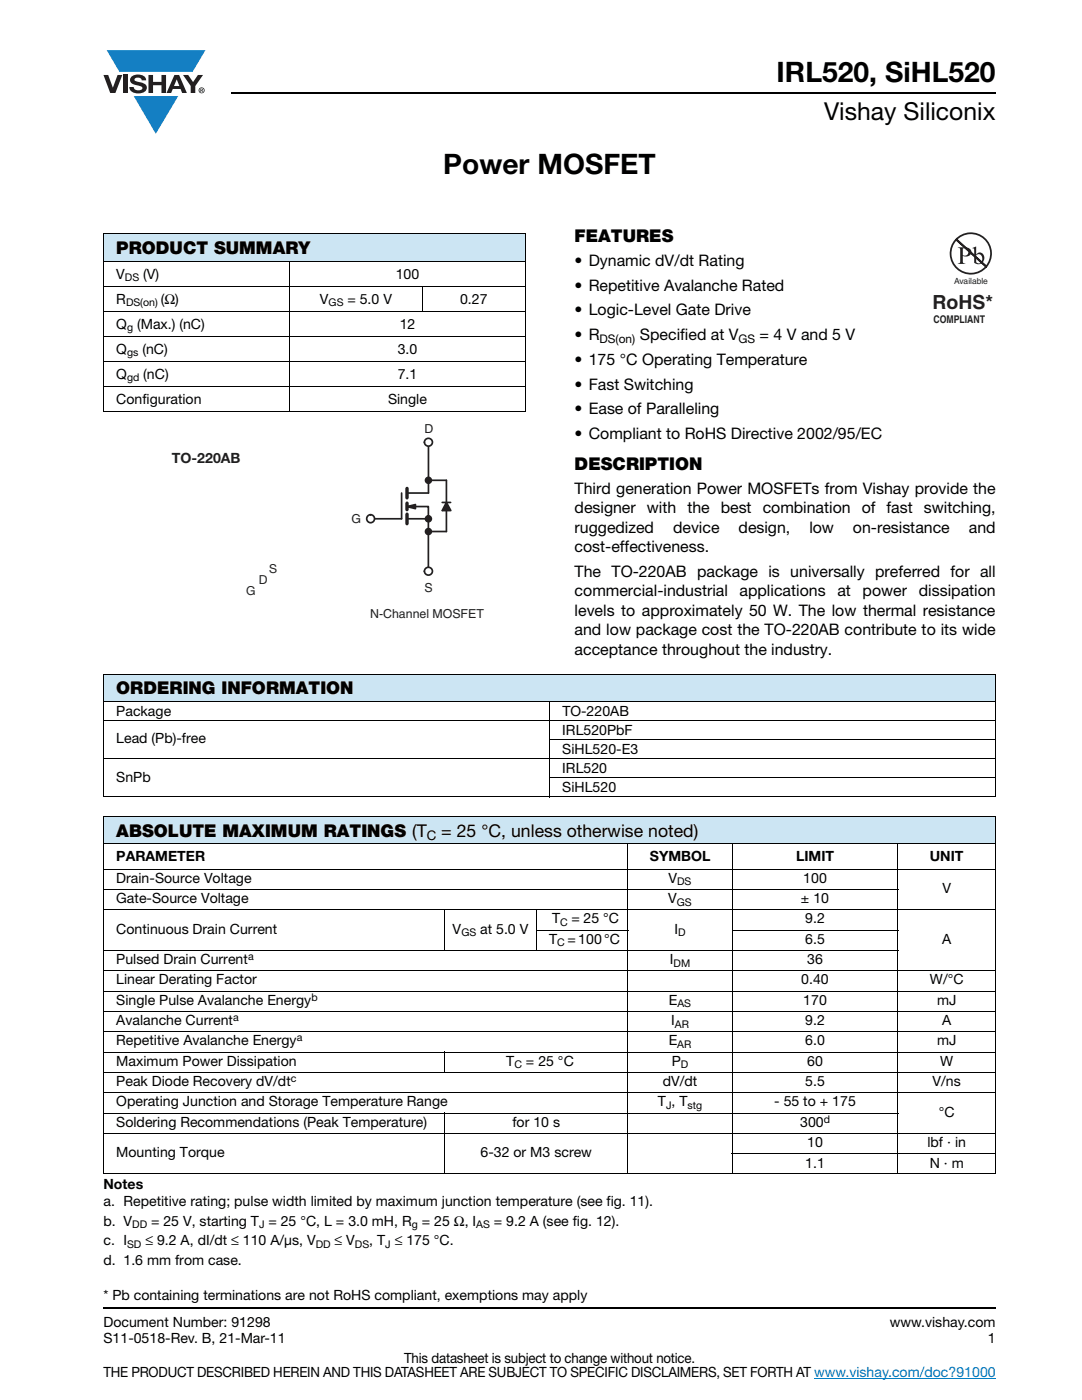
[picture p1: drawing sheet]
<svg xmlns="http://www.w3.org/2000/svg" width="216mm" height="279mm" viewBox="0 0 216 279" stroke-linecap="round" stroke-linejoin="round" font-family="sans-serif">
<defs><g id="words">
<g font-size="5.6">
<text x="155" y="16.4">IRL520, SiHL520</text>
<text x="88.4" y="34.8">Power MOSFET</text>
</g>
<text font-size="4.9" x="164.5" y="24">Vishay Siliconix</text>
<text font-size="3.9" fill="#231f20" x="186.1" y="61.6">RoHS*</text>
<g font-size="3.5">
<text x="23.2" y="50.7">PRODUCT SUMMARY</text>
<text x="114.7" y="48.3">FEATURES</text>
<text x="114.7" y="93.9">DESCRIPTION</text>
<text x="23.2" y="138.6">ORDERING INFORMATION</text>
<text x="23.2" y="167">ABSOLUTE MAXIMUM RATINGS (T</text>
<text x="88.1" y="167">= 25 °C, unless otherwise noted)</text>
</g>
<g font-size="3.2">
<text x="114.7" y="53">• Dynamic dV/dt Rating</text>
<text x="114.7" y="58">• Repetitive Avalanche Rated</text>
<text x="114.7" y="62.9">• Logic-Level Gate Drive</text>
<text x="114.7" y="67.9">• R</text>
<text x="127.7" y="67.9">Specified at V</text>
<text x="151.6" y="67.9">= 4 V and 5 V</text>
<text x="114.7" y="72.8">• 175 °C Operating Temperature</text>
<text x="114.7" y="77.7">• Fast Switching</text>
<text x="114.7" y="82.7">• Ease of Paralleling</text>
<text x="114.7" y="87.6">• Compliant to RoHS Directive 2002/95/EC</text>
<text x="114.7" y="98.6">Third generation Power MOSFETs from Vishay provide the</text>
<text x="114.7" y="102.4">designer with the best combination of fast switching,</text>
<text x="114.7" y="106.3">ruggedized</text>
<text x="134.3" y="106.3">device</text>
<text x="147.4" y="106.3">design,</text>
<text x="161.5" y="106.3">low</text>
<text x="170.2" y="106.3">on-resistance</text>
<text x="193.3" y="106.3">and</text>
<text x="114.7" y="110.2">cost-effectiveness.</text>
<text x="114.7" y="115.1">The TO-220AB package is universally preferred for all</text>
<text x="114.7" y="119">commercial-industrial</text>
<text x="147.6" y="119">applications</text>
<text x="167.1" y="119">at</text>
<text x="172.1" y="119">power</text>
<text x="183.3" y="119">dissipation</text>
<text x="114.7" y="122.9">levels to approximately 50 W. The low thermal resistance</text>
<text x="114.7" y="126.8">and low package cost the TO-220AB contribute to its wide</text>
<text x="114.7" y="130.7">acceptance throughout the industry.</text>
</g>
<g font-size="2.8">
<text x="23.2" y="55.6">V</text>
<text x="28.6" y="55.6">(V)</text>
<text x="79" y="55.6">100</text>
<text x="23.2" y="65.6">Q</text>
<text x="23.2" y="60.6">R</text>
<text x="27.3" y="65.6">(Max.) (nC)</text>
<text x="32.1" y="60.6">(Ω)</text>
<text x="63.8" y="60.6">V</text>
<text x="69.3" y="60.6">= 5.0 V</text>
<text x="79.8" y="65.6">12</text>
<text x="91.8" y="60.6">0.27</text>
<text x="23.2" y="70.6">Q</text>
<text x="28.4" y="70.6">(nC)</text>
<text x="79.4" y="70.6">3.0</text>
<text x="23.2" y="75.6">Q</text>
<text x="28.6" y="75.6">(nC)</text>
<text x="79.4" y="75.6">7.1</text>
<text x="23.2" y="80.6">Configuration</text>
<text x="77.4" y="80.6">Single</text>
<text x="23.2" y="142.8">Package</text>
<text x="112.2" y="142.8">TO-220AB</text>
<text x="23.2" y="148.4">Lead (Pb)-free</text>
<text x="112.2" y="146.6">IRL520PbF</text>
<text x="23.2" y="156">SnPb</text>
<text x="112.2" y="150.4">SiHL520-E3</text>
<text x="112.2" y="154.2">IRL520</text>
<text x="112.2" y="158">SiHL520</text>
<text x="23.2" y="171.8">PARAMETER</text>
<text x="129.7" y="171.8">SYMBOL</text>
<text x="158.8" y="171.8">LIMIT</text>
<text x="185.5" y="171.8">UNIT</text>
<text x="23.2" y="176.2">Drain-Source Voltage</text>
<text x="133.4" y="176.2">V</text>
<text x="160.3" y="176.2">100</text>
<text x="188" y="178.2">V</text>
<text x="23.2" y="180.3">Gate-Source Voltage</text>
<text x="110.2" y="184.3">T</text>
<text x="114" y="184.3">= 25 °C</text>
<text x="133.3" y="180.3">V</text>
<text x="159.8" y="180.3">± 10</text>
<text x="160.7" y="184.3">9.2</text>
<text x="23.2" y="186.3">Continuous Drain Current</text>
<text x="90.3" y="186.3">V</text>
<text x="95.8" y="186.3">at 5.0 V</text>
<text x="109.6" y="188.4">T</text>
<text x="113.2" y="188.4">= 100 °C</text>
<text x="134.6" y="186.3">I</text>
<text x="160.7" y="188.4">6.5</text>
<text x="188" y="188.4">A</text>
<text x="23.2" y="192.4">Pulsed Drain Current</text>
<text x="23.2" y="196.5">Linear Derating Factor</text>
<text x="133.7" y="192.4">I</text>
<text x="159.9" y="196.5">0.40</text>
<text x="161.1" y="192.4">36</text>
<text x="185.6" y="196.5">W/°C</text>
<text x="23.2" y="200.5">Single Pulse Avalanche Energy</text>
<text x="133.5" y="200.5">E</text>
<text x="160.3" y="200.5">170</text>
<text x="187" y="200.5">mJ</text>
<text x="23.2" y="204.6">Avalanche Current</text>
<text x="23.2" y="208.6">Repetitive Avalanche Energy</text>
<text x="133.4" y="208.6">E</text>
<text x="133.9" y="204.6">I</text>
<text x="160.7" y="204.6">9.2</text>
<text x="160.7" y="208.6">6.0</text>
<text x="187" y="208.6">mJ</text>
<text x="188" y="204.6">A</text>
<text x="23.2" y="212.7">Maximum Power Dissipation</text>
<text x="101" y="212.7">T</text>
<text x="104.9" y="212.7">= 25 °C</text>
<text x="134" y="212.7">P</text>
<text x="161.1" y="212.7">60</text>
<text x="187.6" y="212.7">W</text>
<text x="23.2" y="216.8">Peak Diode Recovery dV/dt</text>
<text x="23.2" y="220.8">Operating Junction and Storage Temperature Range</text>
<text x="131.3" y="220.8">T , T</text>
<text x="132.2" y="216.8">dV/dt</text>
<text x="154.5" y="220.8">- 55 to + 175</text>
<text x="160.7" y="216.8">5.5</text>
<text x="186.1" y="216.8">V/ns</text>
<text x="23.2" y="224.9">Soldering Recommendations (Peak Temperature)</text>
<text x="102.3" y="224.9">for 10 s</text>
<text x="159.7" y="224.9">300</text>
<text x="187.3" y="222.8">°C</text>
<text x="23.2" y="231">Mounting Torque</text>
<text x="95.9" y="231">6-32 or M3 screw</text>
<text x="160.7" y="233">1.1</text>
<text x="161.1" y="228.9">10</text>
<text x="185.1" y="228.9">lbf · in</text>
<text x="185.5" y="233">N · m</text>
<text x="20.6" y="237.2">Notes</text>
<text x="20.6" y="240.7">a. Repetitive rating; pulse width limited by maximum junction temperature (see fig. 11).</text>
<text x="20.6" y="244.6">b. V</text>
<text x="30.1" y="244.6">= 25 V, starting T = 25 °C, L = 3.0 mH, R</text>
<text x="84.2" y="244.6">= 25 Ω, I</text>
<text x="98.6" y="244.6">= 9.2 A (see fig. 12).</text>
<text x="20.6" y="248.5">c. I</text>
<text x="29" y="248.5">≤ 9.2 A, dI/dt ≤ 110 A/μs, V</text>
<text x="66.8" y="248.5">≤ V</text>
<text x="73.7" y="248.5">, T ≤ 175 °C.</text>
<text x="20.6" y="252.4">d. 1.6 mm from case.</text>
<text x="20.6" y="259.5">* Pb containing terminations are not RoHS compliant, exemptions may apply</text>
<text x="20.6" y="264.9">Document Number: 91298</text>
<text x="20.6" y="268.1">S11-0518-Rev. B, 21-Mar-11</text>
<text x="177.5" y="264.9">www.vishay.com</text>
<text x="197.1" y="268.1">1</text>
<text x="20.6" y="274.8">THE PRODUCT DESCRIBED HEREIN AND THIS DATASHEET ARE SUBJECT TO SPECIFIC DISCLAIMERS, SET FORTH AT www.vishay.com/doc?91000</text>
<text x="80.7" y="272">This datasheet is subject to change without notice.</text>
</g>
<text font-size="2.8" fill="#211e1e" x="34.3" y="92.5">TO-220AB</text>
<text font-size="2.6" x="85.2" y="167.7">C</text>
<g font-size="2.5" fill="#231f20">
<text x="84.7" y="86.4">D</text>
<text x="70.1" y="104.4">G</text>
<text x="49.1" y="118.8">G</text>
<text x="51.7" y="116.6">D</text>
<text x="53.7" y="114.3">S</text>
<text x="84.7" y="118.2">S</text>
<text x="73.9" y="123.4">N-Channel MOSFET</text>
</g>
<g font-size="2.4">
<text x="119.6" y="68.4">DS(on)</text>
<text x="147.3" y="68.4">GS</text>
</g>
<g font-size="2.1">
<text x="24.9" y="56.1">DS</text>
<text x="25.1" y="61.1">DS(on)</text>
<text x="65.6" y="61.1">GS</text>
<text x="25.4" y="66.1">g</text>
<text x="25.4" y="71.1">gs</text>
<text x="25.4" y="76.1">gd</text>
<text x="135.1" y="176.7">DS</text>
<text x="111.8" y="184.8">C</text>
<text x="135.1" y="180.8">GS</text>
<text x="49.5" y="191.6">a</text>
<text x="92.1" y="186.8">GS</text>
<text x="111.2" y="188.9">C</text>
<text x="135.3" y="186.8">D</text>
<text x="134.4" y="192.9">DM</text>
<text x="46.5" y="203.8">a</text>
<text x="62.1" y="199.7">b</text>
<text x="135.2" y="201">AS</text>
<text x="59.2" y="207.8">a</text>
<text x="134.7" y="205.1">AR</text>
<text x="135.1" y="209.1">AR</text>
<text x="58.1" y="215.9">c</text>
<text x="102.6" y="213.2">C</text>
<text x="135.9" y="213.2">D</text>
<text x="132.9" y="221.3">J</text>
<text x="137.2" y="221.3">stg</text>
<text x="164.4" y="224">d</text>
<text x="26.4" y="245.2">DD</text>
<text x="51.7" y="245.2">J</text>
<text x="82.2" y="245.2">g</text>
<text x="95" y="245.2">AS</text>
<text x="25.4" y="249">SD</text>
<text x="63" y="249">DD</text>
<text x="70.8" y="249">DS</text>
<text x="76.9" y="249">J</text>
</g>
<text font-size="2.1" fill="#231f20" x="186.3" y="64.5">COMPLIANT</text>
<text font-size="1.7" fill="#231f20" x="190.4" y="56.7">Available</text>
</g></defs>
<g fill="#147fc3">
<path d="M21.3 10h19.7l-2.6 4.4h-1.1h-13.5z"/>
<path d="M26.7 19.2h8.9l-4.5 7.5z"/>
</g>
<g fill="#231f20">
<path d="M20.6 15h1l.9 2.5 1-2.5h.9l-1.4 3.6h-1z"/>
<path d="M24.6 15h.9v3.6h-.9z"/>
<path d="M26.3 15.3a2.1 2.1 0 0 1 2.8 .3l.1 .4h-.9a.79 .79 0 0 0-.7-.5 .79 .79 0 0 0-.8 .4l.3 .3 1 .2a1.08 1.08 0 0 1 1.2 1.1 1.08 1.08 0 0 1-1.1 1.1 1.73 1.73 0 0 1-2.4-1.2h.9a.96 .96 0 0 0 .8 .6 .96 .96 0 0 0 .9-.4 1.31 1.31 0 0 0-1.2-.6 1.03 1.03 0 0 1-1.1-.6 1.03 1.03 0 0 1 .2-1.1z"/>
<path d="M29.6 15h.9v1.3h1.7v-1.3h.9v3.6h-.9v-1.6h-1.7v1.6h-.9z"/>
<path d="M36.5 15h1.1l.9 1.4 1-1.4h1l-1.5 2.2v1.4h-.9v-1.4z"/>
<path d="M35.3 15.8l.5 1.4h-1.1zM34.8 15l-1.6 3.6h1l.3-.8h1.5l.3 .8h1l-1.6-3.6z"/>
<path d="M39.8 18a.46 .46 0 0 1 .9 0 .46 .46 0 0 1-.9 0zM39.6 18a.6 .6 0 0 0 1.2 0 .6 .6 0 0 0-1.2 0z"/>
<path d="M40.1 17.8h.2v.2h-.2zM40 17.7v.7h.1v-.3l.4 .3-.2-.3 .2-.2-.1-.2z"/>
</g>
<path d="M162.4 275.1h36.3" fill="none" stroke="#007ec4" stroke-width=".2"/>
<path d="M46.1 18.6h152.5M20.6 261h178" fill="none" stroke="#000" stroke-width=".36"/>
<path d="M20.6 46.7h84.2v5.5h-84.2z" fill="#cce5f3"/>
<g fill="none" stroke="#000" stroke-width=".2">
<path d="M20.6 46.7h84.3M20.6 52.2h84.3M20.6 57.2h84.3M20.6 46.8v30.3M57.8 52.1v30.2M84.3 57.1v5.2M104.8 46.8v30.3M20.6 62.2h84.3M20.6 67.2h84.3M20.6 72.2h84.3M20.6 77.2h84.3M20.6 77.3v4.8"/>
<path d="M104.8 77.3v4.8M20.6 82.2h84.3"/>
</g>
<path d="M70.1 84.3h27.1v39.2h-27.1z" fill="#fff"/>
<path d="M85.5 89v9.4h-4.3M81.2 103.5h4.3M81.3 101.1h4.2v12.1" fill="none" stroke="#231f20" stroke-width=".34"/>
<path d="M81.2 97.5v1.9" fill="none" stroke="#231f20" stroke-width=".68"/>
<path d="M81.3 101.1l1.6-.4v.8z" fill="#231f20"/>
<path d="M80.1 98.4v5.1h-5.6M85.5 95.9h3.6M81.3 101.1l1.6-.4v.8l-1.5-.3M85.5 106.1h3.6" fill="none" stroke="#231f20" stroke-width=".34"/>
<path d="M81.2 100.4v1.3M81.2 102.6v1.9" fill="none" stroke="#231f20" stroke-width=".68"/>
<circle cx="73.9" cy="103.5" r=".79" fill="#fff"/>
<g fill="none" stroke="#231f20" stroke-width=".34">
<path d="M89.1 95.9v10.2M88.2 100.3h1.7M89.1 100.3l-.9 1.6"/>
<circle cx="73.9" cy="103.5" r=".79"/>
</g>
<path d="M89.1 100.3l.9 1.6h-1.7z" fill="#231f20"/>
<path d="M89.1 100.3l.9 1.6h-1.7" fill="none" stroke="#231f20" stroke-width=".34"/>
<circle cx="85.5" cy="88.3" r=".79" fill="#fff"/>
<circle cx="85.5" cy="88.3" r=".79" fill="none" stroke="#231f20" stroke-width=".34"/>
<circle cx="85.5" cy="114" r=".79" fill="#fff"/>
<circle cx="85.5" cy="114" r=".79" fill="none" stroke="#231f20" stroke-width=".34"/>
<circle cx="85.5" cy="95.9" r=".58" fill="#231f20"/>
<circle cx="85.5" cy="95.9" r=".58" fill="none" stroke="#231f20" stroke-width=".34"/>
<circle cx="85.5" cy="103.5" r=".58" fill="#231f20"/>
<circle cx="85.5" cy="103.5" r=".58" fill="none" stroke="#231f20" stroke-width=".34"/>
<circle cx="85.5" cy="106.1" r=".58" fill="#231f20"/>
<circle cx="85.5" cy="106.1" r=".58" fill="none" stroke="#231f20" stroke-width=".34"/>
<g fill="#fff">
<path d="M28.9 90.1h26.4v29.2h-26.4z"/>
<path d="M186.1 46.4h12v18.3h-12z"/>
</g>
<path d="M190.7 47.9a4 4 0 0 1 5.7-.4 4 4 0 0 1 .4 5.7l-5.9-5.4 5.9 5.4a4 4 0 0 1-5.8 .4 4 4 0 0 1-.3-5.7z" fill="none" stroke="#231f20" stroke-width=".35"/>
<g fill="#231f20">
<path d="M192.1 49.6v1.3a.75 .75 0 0 0 1.1-.6 .75 .75 0 0 0-1.1-.7zM191.1 49.4a2.81 2.81 0 0 1 2.5 .3 .97 .97 0 0 1-.1 1.2 .97 .97 0 0 1-1.1 .3l-.3-.1v1.1l.1 .2 .4 .3h-1.5l.3-.2 .2-.3v-2.3v-.3z"/>
<path d="M194.8 51v1.3l.1 .2a.72 .72 0 0 0 .9-.1 .72 .72 0 0 0 .2-.8 .72 .72 0 0 0-.3-.8 .72 .72 0 0 0-.9 .2zM194 49.5l.8-.3v1.6a.89 .89 0 0 1 1.1-.4 .89 .89 0 0 1 .5 1.1 1.23 1.23 0 0 1-.7 1.1 1.23 1.23 0 0 1-1.3-.1v-2.7z"/>
</g>
<g fill="#cce5f3">
<path d="M20.6 134.6h178v5.4h-178z"/>
<path d="M20.6 162.9h178v5.5h-178z"/>
</g>
<g fill="none" stroke="#000" stroke-width=".2">
<path d="M20.6 134.6h178.1M20.6 134.6v5.4M109.6 140v19.1M198.6 134.6v9.2M20.6 140h89M20.6 143.8h178.1M20.6 151.4h178.1M20.6 159h178.1M20.6 140.1v18.9M109.6 147.6h89.1M109.6 155.3h89.1M109.7 140h89"/>
<path d="M198.6 143.9v15.1M20.6 162.9h178.1M20.6 168.4h178.1M20.6 173.4h178.1M20.6 177.5h158.7M20.6 163v71.2M125.3 168.3v66.1M146.1 168.3v66.1M179.2 168.3v66.1M198.6 163v71.2M20.6 181.5h178.1M20.6 189.7h158.7"/>
<path d="M20.6 193.7h178.1M20.6 197.8h178.1M88.7 181.5v8.2M106.9 185.6h18.5M107 181.5v8.2M146 185.6h33.3M20.6 201.8h178.1M20.6 205.9h178.1M20.6 210h178.1M20.6 214h178.1M20.6 218.1h178.1M88.7 209.8v4.3"/>
<path d="M20.6 222.1h158.7M20.6 226.2h178.1M20.6 234.3h178.1M88.7 222v12.4M146 230.2h52.7"/>
</g>
<use href="#words"/>
</svg>
